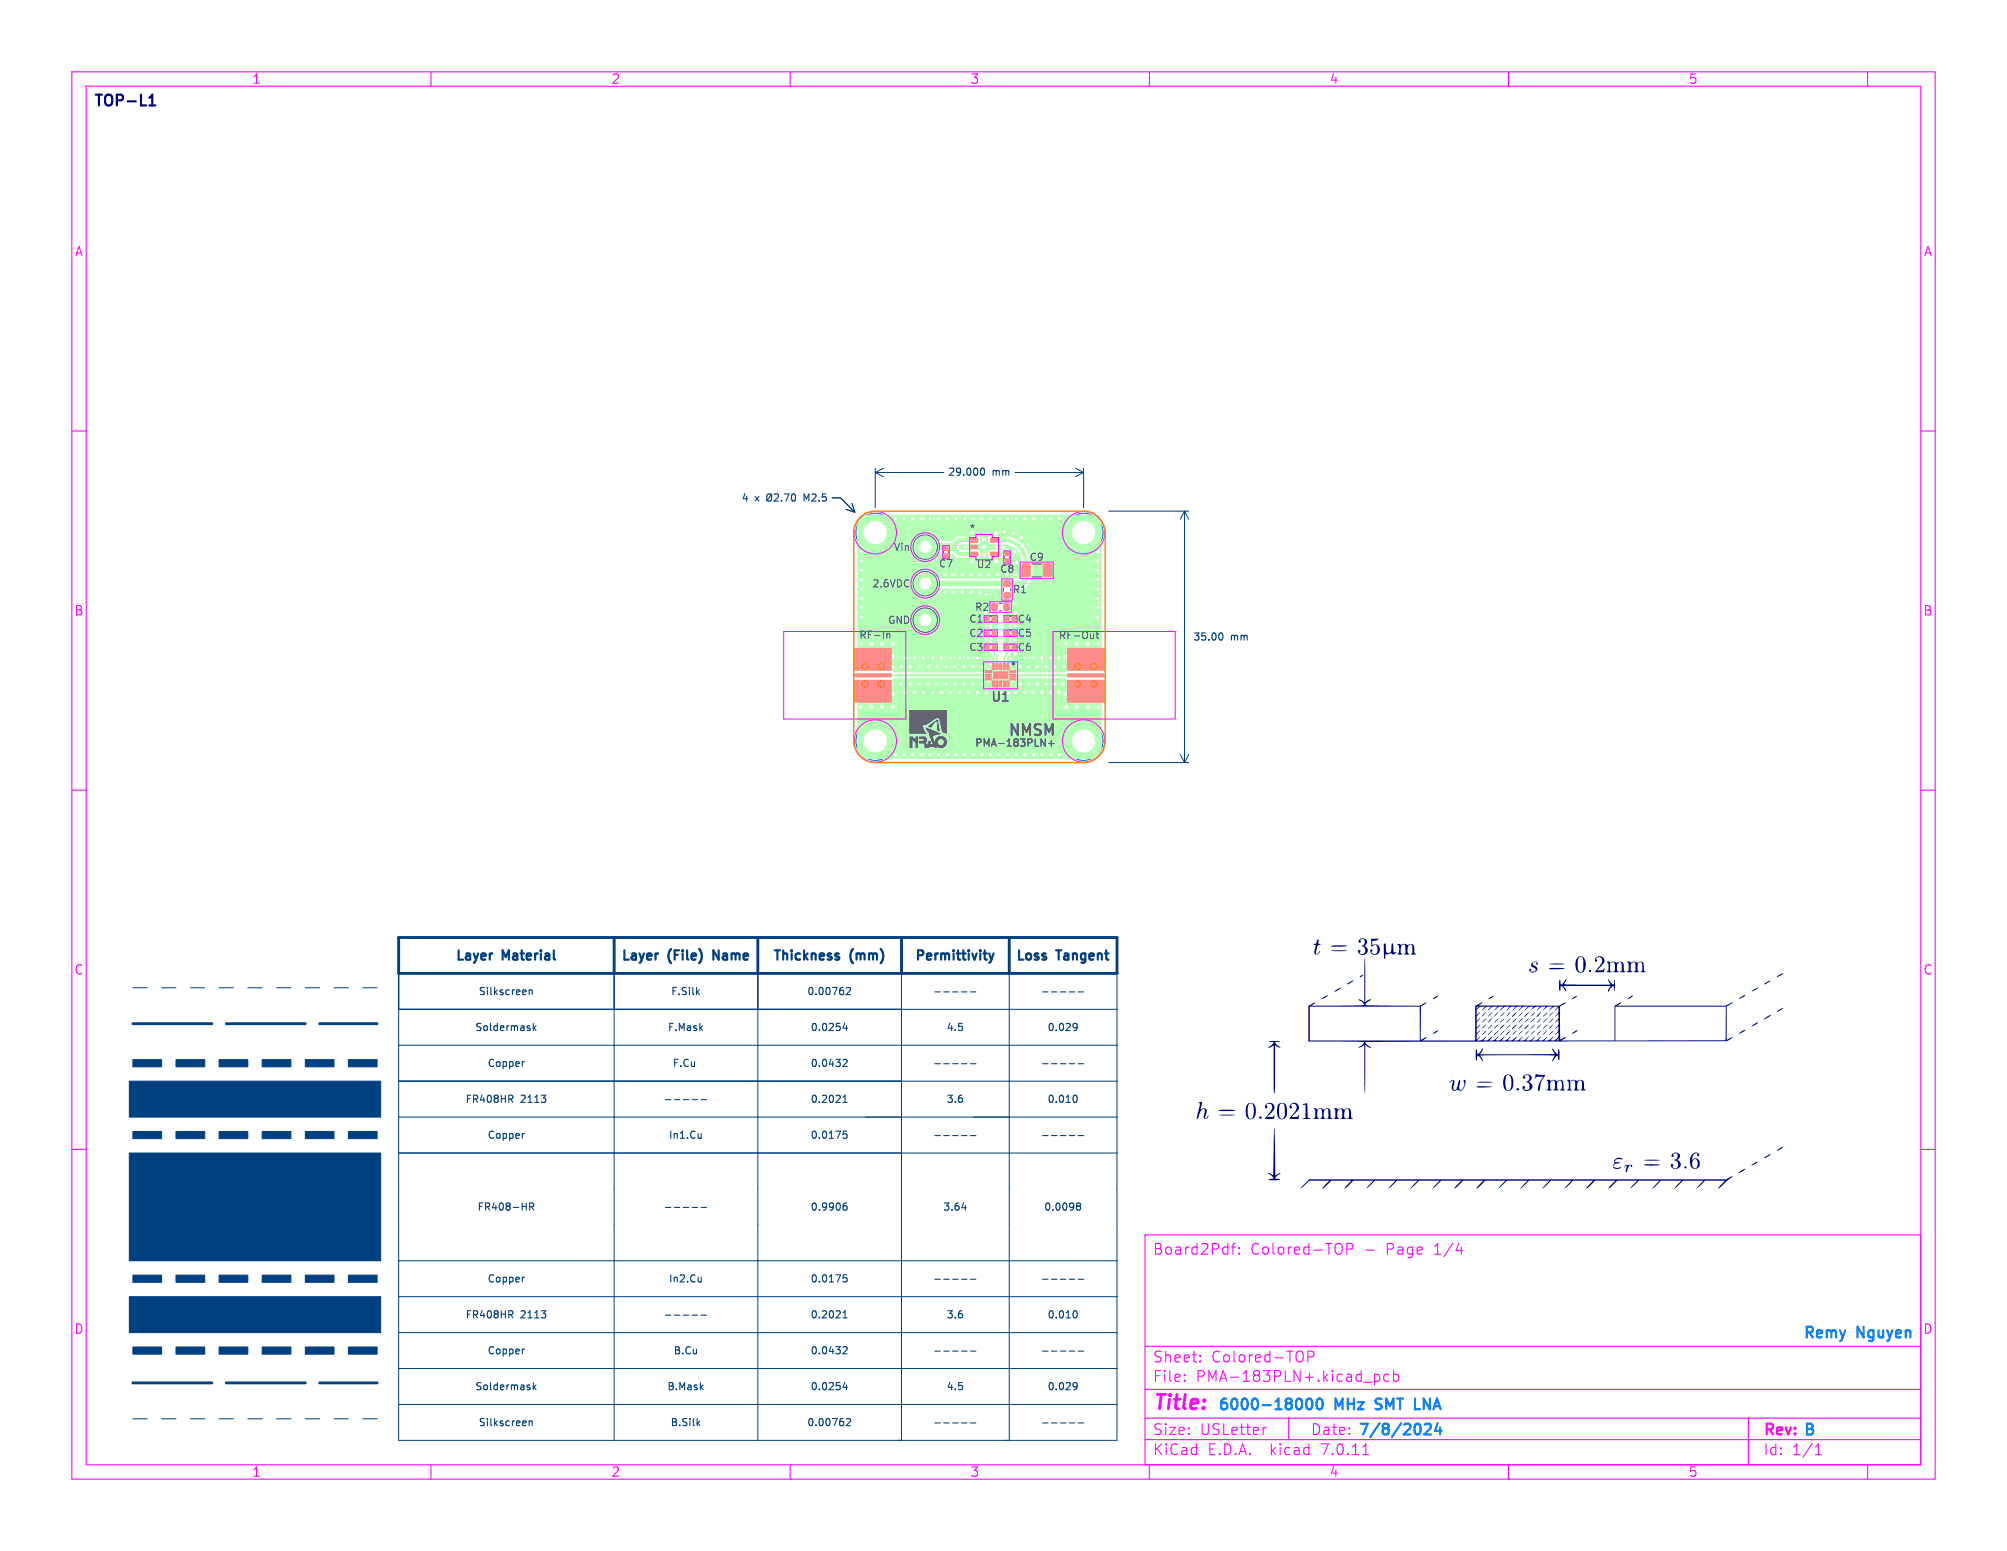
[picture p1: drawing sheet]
<svg xmlns="http://www.w3.org/2000/svg" width="279mm" height="216mm" viewBox="0 0 279 216" stroke-linecap="round" stroke-linejoin="round" font-family="sans-serif">
<defs><g id="words">
<text font-size="2.8" fill="#f0f" x="160.4" y="196.8">Title:</text>
<text font-size="2.1" fill="#000080" x="13" y="15.2">TOP-L1</text>
<text font-size="2.1" fill="#626262" x="140.1" y="102.5">NMSM</text>
<g font-size="2.1" fill="#f0f">
<text x="160.4" y="174.9">Board2Pdf:</text>
<text x="174" y="174.9">Colored-TOP</text>
<text x="190" y="174.9">-</text>
<text x="193.1" y="174.9">Page</text>
<text x="199.9" y="174.9">1/4</text>
<text x="160.4" y="189.9">Sheet:</text>
<text x="168.6" y="189.9">Colored-TOP</text>
<text x="160.4" y="192.6">File:</text>
<text x="166.5" y="192.6">PMA-183PLN+.kicad_pcb</text>
<text x="160.4" y="202.8">KiCad</text>
<text x="160.4" y="200">Size:</text>
<text x="167" y="200">USLetter</text>
<text x="168.1" y="202.8">E.D.A.</text>
<text x="177" y="202.8">kicad</text>
<text x="182.4" y="200">Date:</text>
<text x="184.2" y="202.8">7.0.11</text>
<text x="245.4" y="200.2">Rev: B</text>
<text x="245.4" y="202.8">Id:</text>
<text x="249.5" y="202.8">1/1</text>
</g>
<g font-size="2.1" fill="#0080ff">
<text x="250.8" y="186.7">Remy</text>
<text x="258.4" y="186.7">Nguyen</text>
<text x="169.5" y="196.7">6000-18000</text>
<text x="186" y="196.7">MHz</text>
<text x="192.2" y="196.7">SMT</text>
<text x="198.2" y="196.7">LNA</text>
<text x="189" y="200.2">7/8/2024</text>
</g>
<g font-size="1.8" fill="#f0f">
<text x="35" y="11.9">1</text>
<text x="85" y="11.9">2</text>
<text x="135" y="11.9">3</text>
<text x="185" y="11.9">4</text>
<text x="235" y="11.9">5</text>
<text x="10.3" y="35.9">A</text>
<text x="267.7" y="35.9">A</text>
<text x="10.3" y="85.9">B</text>
<text x="267.7" y="85.9">B</text>
<text x="10.3" y="135.9">C</text>
<text x="267.7" y="135.9">C</text>
<text x="10.3" y="185.9">D</text>
<text x="267.7" y="185.9">D</text>
<text x="35" y="205.8">1</text>
<text x="85" y="205.8">2</text>
<text x="135" y="205.8">3</text>
<text x="185" y="205.8">4</text>
<text x="235" y="205.8">5</text>
</g>
<text font-size="1.8" fill="#626262" x="137.8" y="98">U1</text>
<g font-size="1.8" fill="#004080">
<text x="63.2" y="134.1">Layer</text>
<text x="70" y="134.1">Material</text>
<text x="86.3" y="134.1">Layer</text>
<text x="93.1" y="134.1">(File)</text>
<text x="100" y="134.1">Name</text>
<text x="107.4" y="134.1">Thickness</text>
<text x="118.4" y="134.1">(mm)</text>
<text x="127.2" y="134.1">Permittivity</text>
<text x="141.2" y="134.1">Loss</text>
<text x="147.2" y="134.1">Tangent</text>
</g>
<g font-size="1.4" fill="#004080">
<text x="103.1" y="70">4</text>
<text x="105.1" y="70">x</text>
<text x="112.3" y="70">M2.5</text>
<text x="131.9" y="66.4">29.000</text>
<text x="138.1" y="66.4">mm</text>
<text x="166" y="89.4">35.00</text>
<text x="171.3" y="89.4">mm</text>
<text x="66.1" y="143.7">Soldermask</text>
<text x="66.5" y="138.7">Silkscreen</text>
<text x="92.9" y="143.7">F.Mask</text>
<text x="93.3" y="138.7">F.Silk</text>
<text x="112.3" y="138.7">0.00762</text>
<text x="112.8" y="143.7">0.0254</text>
<text x="131.7" y="143.7">4.5</text>
<text x="145.7" y="143.7">0.029</text>
<text x="67.8" y="148.7">Copper</text>
<text x="93.6" y="148.7">F.Cu</text>
<text x="112.8" y="148.7">0.0432</text>
<text x="64.7" y="153.7">FR408HR</text>
<text x="72.5" y="153.7">2113</text>
<text x="112.8" y="153.7">0.2021</text>
<text x="131.7" y="153.7">3.6</text>
<text x="145.7" y="153.7">0.010</text>
<text x="67.8" y="158.7">Copper</text>
<text x="93" y="158.7">In1.Cu</text>
<text x="112.8" y="158.7">0.0175</text>
<text x="66.4" y="168.7">FR408-HR</text>
<text x="112.8" y="168.7">0.9906</text>
<text x="131.2" y="168.7">3.64</text>
<text x="145.3" y="168.7">0.0098</text>
<text x="67.8" y="178.7">Copper</text>
<text x="93" y="178.7">In2.Cu</text>
<text x="112.8" y="178.7">0.0175</text>
<text x="64.7" y="183.7">FR408HR</text>
<text x="72.5" y="183.7">2113</text>
<text x="112.8" y="183.7">0.2021</text>
<text x="131.7" y="183.7">3.6</text>
<text x="145.7" y="183.7">0.010</text>
<text x="67.8" y="188.7">Copper</text>
<text x="93.7" y="188.7">B.Cu</text>
<text x="112.8" y="188.7">0.0432</text>
<text x="66.1" y="193.7">Soldermask</text>
<text x="92.8" y="193.7">B.Mask</text>
<text x="112.8" y="193.7">0.0254</text>
<text x="131.7" y="193.7">4.5</text>
<text x="145.7" y="193.7">0.029</text>
<text x="66.5" y="198.7">Silkscreen</text>
<text x="93.3" y="198.7">B.Silk</text>
<text x="112.3" y="198.7">0.00762</text>
</g>
<g font-size="1.4" fill="#626262">
<text x="124.3" y="76.9">Vin</text>
<text x="134.9" y="74.3">*</text>
<text x="121.3" y="82">2.6VDC</text>
<text x="130.6" y="79.2">C7</text>
<text x="135.9" y="79.3">U2</text>
<text x="139.1" y="79.9">C8</text>
<text x="140.9" y="82.8">R1</text>
<text x="143.2" y="78.3">C9</text>
<text x="119.5" y="89.1">RF-In</text>
<text x="123.5" y="87">GND</text>
<text x="134.8" y="86.9">C1</text>
<text x="134.8" y="88.9">C2</text>
<text x="135.6" y="85.2">R2</text>
<text x="141.6" y="88.9">C5</text>
<text x="141.6" y="86.9">C4</text>
<text x="147.3" y="89.2">RF-Out</text>
<text x="134.8" y="90.8">C3</text>
<text x="141.6" y="90.8">C6</text>
<text x="135.5" y="104">PMA-183PLN+</text>
</g>
</g></defs>
<path d="M182.1 194.7a.36 .36 0 0 1 .5 .3 .77 .77 0 0 1-.4 1.2 1 1 0 0 1-.1-1.5zM183.5 194.7a.36 .36 0 0 1 .6 .3 .77 .77 0 0 1-.5 1.2 1 1 0 0 1-.1-1.5zM191.5 196.1l.2 .1M191.6 194.8l-.1 .2 .1 .2M197 196.2h.7M198.3 198.3l.3-.1h.5a.41 .41 0 0 1 0 .6l-.8 .9h.9M200.1 198.1l-.3 1.1h.9M200.5 198.7v1" fill="none" stroke="#0080ff" stroke-width=".3"/>
<g fill="none" stroke="#0080ff" stroke-width=".15">
<circle cx="121.8" cy="74.1" r="2.7"/>
<circle cx="150.8" cy="74.1" r="2.7"/>
<circle cx="121.8" cy="103.1" r="2.7"/>
<circle cx="150.8" cy="103.1" r="2.7"/>
</g>
<g fill="#b3ffb3" stroke="#b3ffb3" stroke-width=".14">
<path d="M139.8 82.5h.8v.7h-.8z"/>
<path d="M139.8 80.9h.8v.7h-.8z"/>
<path d="M140 87.9h.4v.5h-.4z"/>
<path d="M140.9 87.9h.5v.5h-.5z"/>
<path d="M142.3 78.6l.9-.1 .2 .2v1.3l-.1 .3h-.8l-.2-.2z"/>
<path d="M145.3 78.6l.8-.1 .3 .2v1.3l-.2 .3h-.7l-.3-.2z"/>
<path d="M131.4 76.1h.6v.5h-.6z"/>
<path d="M131.4 77.1h.6v.5h-.6z"/>
<path d="M140 89.8h.4v.6h-.4z"/>
<path d="M140.9 89.8h.5v.6h-.5z"/>
<path d="M137.2 85.9h.5v.5h-.5z"/>
<path d="M138.2 85.9h.4v.5h-.4z"/>
<path d="M139.9 76.9h.6v.4h-.6z"/>
<path d="M139.9 77.8h.6v.5h-.6z"/>
<path d="M148.6 93.8h5.1v.4h-5.1z"/>
<path d="M148.6 94.7h5.1v3.1h-5.1z"/>
<path d="M148.6 90.2h5.1v3.1h-5.1z"/>
<path d="M135.1 75h1v.5h-1z"/>
<path d="M135.1 75.9h1v.5h-1z"/>
<path d="M135.1 76.9h1v.5h-1z"/>
<path d="M137.9 76.9h1v.5h-1z"/>
<path d="M137.9 75h1v.5h-1z"/>
<path d="M140.2 92.4h.3v.8h-.3z"/>
<path d="M139.7 92.4h.3v.8h-.3z"/>
<path d="M139.2 92.4h.3v.8h-.3z"/>
<path d="M138.6 92.4h.3v.8h-.3z"/>
<path d="M138.1 92.4h.3v.8h-.3z"/>
<path d="M137.2 93.3h.8v.3h-.8z"/>
<path d="M137.2 93.8h.8v.3h-.8z"/>
<path d="M137.2 94.4h.8v.3h-.8z"/>
<path d="M138.1 94.8h.3v.8h-.3z"/>
<path d="M138.6 94.8h.3v.8h-.3z"/>
<path d="M139.2 94.8h.3v.8h-.3z"/>
<path d="M139.7 94.8h.3v.8h-.3z"/>
<path d="M140.2 94.8h.3v.8h-.3z"/>
<path d="M140.6 94.4h.8v.3h-.8z"/>
<path d="M140.6 93.8h.8v.3h-.8z"/>
<path d="M140.6 93.3h.8v.3h-.8z"/>
<path d="M138.3 93.5h2v1h-2z"/>
<path d="M138.1 84.1h.7v.8h-.7z"/>
<path d="M139.8 84.1h.7v.8h-.7z"/>
<path d="M137.2 89.8h.5v.6h-.5z"/>
<path d="M138.2 89.8h.4v.6h-.4z"/>
<path d="M119 93.8h5.1v.4h-5.1z"/>
<path d="M119 90.2h5.1v3.1h-5.1z"/>
<path d="M119 94.7h5.1v3.1h-5.1z"/>
<path d="M137.2 87.9h.5v.5h-.5z"/>
<path d="M138.2 87.9h.4v.5h-.4z"/>
<path d="M140 85.9h.4v.5h-.4z"/>
<path d="M140.9 85.9h.5v.5h-.5z"/>
<circle cx="128.8" cy="86.3" r="1.5"/>
<circle cx="128.8" cy="81.2" r="1.5"/>
<circle cx="128.8" cy="76.2" r="1.5"/>
<circle cx="137.9" cy="105.1" r=".3"/>
<circle cx="143.2" cy="92.8" r=".3"/>
<circle cx="130.7" cy="105.1" r=".3"/>
<circle cx="146.2" cy="96.4" r=".3"/>
<circle cx="149.9" cy="91.4" r=".4"/>
<circle cx="134.3" cy="72.2" r=".3"/>
<circle cx="124.7" cy="72.2" r=".3"/>
<circle cx="137.9" cy="91.7" r=".25"/>
<circle cx="131.5" cy="82.4" r=".3"/>
<circle cx="121.3" cy="98.4" r=".4"/>
<circle cx="151.4" cy="96.6" r=".4"/>
<circle cx="141.3" cy="85.3" r=".3"/>
<circle cx="143.9" cy="105.1" r=".3"/>
<circle cx="134.8" cy="91.6" r=".3"/>
<circle cx="142" cy="92.8" r=".3"/>
<circle cx="152.8" cy="85.9" r=".3"/>
<circle cx="146.2" cy="91.6" r=".3"/>
<circle cx="137.3" cy="91" r=".3"/>
<circle cx="127.1" cy="105.1" r=".3"/>
<circle cx="131.9" cy="105.1" r=".3"/>
<circle cx="139.3" cy="95.6" r=".25"/>
<circle cx="135.3" cy="78.2" r=".4"/>
<circle cx="146.8" cy="92.8" r=".3"/>
<circle cx="145" cy="91.6" r=".3"/>
<circle cx="143.9" cy="72.2" r=".3"/>
<circle cx="140" cy="93.8" r=".25"/>
<circle cx="148" cy="92.8" r=".3"/>
<circle cx="140.3" cy="95.6" r=".25"/>
<circle cx="137.3" cy="82.8" r=".3"/>
<circle cx="134" cy="80" r=".3"/>
<circle cx="141.3" cy="89.1" r=".3"/>
<circle cx="129.5" cy="105.1" r=".3"/>
<circle cx="132.3" cy="91.6" r=".3"/>
<circle cx="137.3" cy="89.1" r=".3"/>
<circle cx="137.3" cy="84" r=".3"/>
<circle cx="143.8" cy="96.4" r=".3"/>
<circle cx="152.9" cy="89.6" r=".4"/>
<circle cx="136.1" cy="91.6" r=".3"/>
<circle cx="136.4" cy="82.4" r=".3"/>
<circle cx="136.4" cy="80" r=".3"/>
<circle cx="125.9" cy="72.2" r=".3"/>
<circle cx="128.6" cy="96.4" r=".3"/>
<circle cx="139.1" cy="72.2" r=".3"/>
<circle cx="139.8" cy="74" r=".3"/>
<circle cx="119.8" cy="91.4" r=".4"/>
<circle cx="141.6" cy="78.3" r=".3"/>
<circle cx="131.1" cy="96.4" r=".3"/>
<circle cx="129.2" cy="92.8" r=".3"/>
<circle cx="143.1" cy="75.7" r=".3"/>
<circle cx="130.4" cy="95.2" r=".3"/>
<circle cx="141.3" cy="91" r=".3"/>
<circle cx="135.5" cy="105.1" r=".3"/>
<circle cx="137.6" cy="94.7" r=".25"/>
<circle cx="122.8" cy="89.6" r=".4"/>
<circle cx="152.8" cy="79.4" r=".3"/>
<circle cx="137.7" cy="80" r=".3"/>
<circle cx="133.1" cy="72.2" r=".3"/>
<circle cx="119.9" cy="80.7" r=".3"/>
<circle cx="141.4" cy="96.4" r=".3"/>
<circle cx="136.7" cy="92.8" r=".3"/>
<circle cx="131.5" cy="80" r=".3"/>
<circle cx="139.1" cy="105.1" r=".3"/>
<circle cx="127.9" cy="92.8" r=".3"/>
<circle cx="126.1" cy="96.4" r=".3"/>
<circle cx="130.7" cy="72.2" r=".3"/>
<circle cx="138.3" cy="95.6" r=".25"/>
<circle cx="139.7" cy="76.2" r=".3"/>
<circle cx="146.3" cy="72.2" r=".3"/>
<circle cx="127.3" cy="91.6" r=".3"/>
<circle cx="142.6" cy="91.6" r=".3"/>
<circle cx="121.3" cy="96.6" r=".4"/>
<circle cx="141.1" cy="74.2" r=".3"/>
<circle cx="131.9" cy="72.2" r=".3"/>
<circle cx="134.2" cy="95.2" r=".3"/>
<circle cx="119.8" cy="98.4" r=".4"/>
<circle cx="145" cy="96.4" r=".3"/>
<circle cx="132.9" cy="92.8" r=".3"/>
<circle cx="147.4" cy="91.6" r=".3"/>
<circle cx="125.4" cy="92.8" r=".3"/>
<circle cx="145.1" cy="72.2" r=".3"/>
<circle cx="119.9" cy="83.3" r=".3"/>
<circle cx="152.9" cy="91.4" r=".4"/>
<circle cx="144.4" cy="92.8" r=".3"/>
<circle cx="133.1" cy="105.1" r=".3"/>
<circle cx="142.7" cy="72.2" r=".3"/>
<circle cx="122.8" cy="91.4" r=".4"/>
<circle cx="142" cy="95.2" r=".3"/>
<circle cx="142.7" cy="105.1" r=".3"/>
<circle cx="126.1" cy="91.6" r=".3"/>
<circle cx="152.8" cy="80.7" r=".3"/>
<circle cx="125.9" cy="105.1" r=".3"/>
<circle cx="148.4" cy="98.4" r=".4"/>
<circle cx="138.6" cy="94.5" r=".25"/>
<circle cx="141.5" cy="72.2" r=".3"/>
<circle cx="148.4" cy="89.6" r=".4"/>
<circle cx="141.3" cy="87.1" r=".3"/>
<circle cx="145.1" cy="105.1" r=".3"/>
<circle cx="147.5" cy="72.2" r=".3"/>
<circle cx="143.2" cy="95.2" r=".3"/>
<circle cx="122.8" cy="96.6" r=".4"/>
<circle cx="138.7" cy="74.2" r=".4"/>
<circle cx="119.9" cy="85.9" r=".3"/>
<circle cx="129.2" cy="95.2" r=".3"/>
<circle cx="146.3" cy="105.1" r=".3"/>
<circle cx="143.8" cy="91.6" r=".3"/>
<circle cx="145.6" cy="95.2" r=".3"/>
<circle cx="148.4" cy="91.4" r=".4"/>
<circle cx="152.8" cy="76.8" r=".3"/>
<circle cx="129.8" cy="96.4" r=".3"/>
<circle cx="137.9" cy="72.2" r=".3"/>
<circle cx="134.2" cy="92.8" r=".3"/>
<circle cx="126.7" cy="95.2" r=".3"/>
<circle cx="140" cy="94.5" r=".25"/>
<circle cx="135.5" cy="95.2" r=".3"/>
<circle cx="124.3" cy="98.4" r=".4"/>
<circle cx="119.9" cy="82" r=".3"/>
<circle cx="128.6" cy="91.6" r=".3"/>
<circle cx="131.1" cy="91.6" r=".3"/>
<circle cx="134.4" cy="76.2" r=".3"/>
<circle cx="124.7" cy="105.1" r=".3"/>
<circle cx="135.5" cy="72.2" r=".3"/>
<circle cx="151.4" cy="89.6" r=".4"/>
<circle cx="137.3" cy="87.1" r=".3"/>
<circle cx="138.7" cy="76.2" r=".3"/>
<circle cx="135.5" cy="92.8" r=".3"/>
<circle cx="140.3" cy="72.2" r=".3"/>
<circle cx="138.9" cy="80" r=".3"/>
<circle cx="147.4" cy="96.4" r=".3"/>
<circle cx="148.4" cy="96.6" r=".4"/>
<circle cx="124.3" cy="96.6" r=".4"/>
<circle cx="138.7" cy="78.2" r=".4"/>
<circle cx="134.8" cy="96.4" r=".3"/>
<circle cx="152.9" cy="98.4" r=".4"/>
<circle cx="128.3" cy="105.1" r=".3"/>
<circle cx="129.8" cy="91.6" r=".3"/>
<circle cx="141" cy="93.2" r=".25"/>
<circle cx="119.9" cy="84.6" r=".3"/>
<circle cx="132.9" cy="95.2" r=".3"/>
<circle cx="142.2" cy="74.8" r=".3"/>
<circle cx="152.8" cy="84.6" r=".3"/>
<circle cx="152.9" cy="96.6" r=".4"/>
<circle cx="132.7" cy="80" r=".3"/>
<circle cx="127.1" cy="72.2" r=".3"/>
<circle cx="135.3" cy="74.2" r=".4"/>
<circle cx="140.6" cy="92.5" r=".25"/>
<circle cx="140.6" cy="91.7" r=".25"/>
<circle cx="122.8" cy="98.4" r=".4"/>
<circle cx="152.8" cy="82" r=".3"/>
<circle cx="127.9" cy="95.2" r=".3"/>
<circle cx="139.3" cy="94.5" r=".25"/>
<circle cx="132.3" cy="96.4" r=".3"/>
<circle cx="132.7" cy="82.4" r=".3"/>
<circle cx="119.9" cy="78.1" r=".3"/>
<circle cx="143.7" cy="76.9" r=".3"/>
<circle cx="138" cy="92.5" r=".25"/>
<circle cx="152.8" cy="78.1" r=".3"/>
<circle cx="141.4" cy="80" r=".3"/>
<circle cx="139.8" cy="95.1" r=".25"/>
<circle cx="134" cy="82.4" r=".3"/>
<circle cx="145.6" cy="92.8" r=".3"/>
<circle cx="121.3" cy="89.6" r=".4"/>
<circle cx="131.7" cy="92.8" r=".3"/>
<circle cx="133.6" cy="91.6" r=".3"/>
<circle cx="136.7" cy="72.2" r=".3"/>
<circle cx="141.5" cy="105.1" r=".3"/>
<circle cx="121.3" cy="91.4" r=".4"/>
<circle cx="138.4" cy="96.4" r=".3"/>
<circle cx="124.2" cy="95.2" r=".3"/>
<circle cx="138.6" cy="93.8" r=".25"/>
<circle cx="130.4" cy="92.8" r=".3"/>
<circle cx="148" cy="95.2" r=".3"/>
<circle cx="149.9" cy="96.6" r=".4"/>
<circle cx="137" cy="77.3" r=".4"/>
<circle cx="136.7" cy="95.2" r=".3"/>
<circle cx="129.5" cy="72.2" r=".3"/>
<circle cx="139.3" cy="93.8" r=".25"/>
<circle cx="136.1" cy="96.4" r=".3"/>
<circle cx="147.5" cy="105.1" r=".3"/>
<circle cx="141.3" cy="76.8" r=".3"/>
<circle cx="119.9" cy="79.4" r=".3"/>
<circle cx="141" cy="94.7" r=".25"/>
<circle cx="151.4" cy="91.4" r=".4"/>
<circle cx="137.4" cy="96.4" r=".3"/>
<circle cx="137" cy="75.1" r=".4"/>
<circle cx="149.9" cy="89.6" r=".4"/>
<circle cx="127.3" cy="96.4" r=".3"/>
<circle cx="152.8" cy="83.3" r=".3"/>
<circle cx="138.8" cy="95.1" r=".25"/>
<circle cx="119.8" cy="89.6" r=".4"/>
<circle cx="137" cy="76.2" r=".4"/>
<circle cx="135.2" cy="80" r=".3"/>
<circle cx="142.6" cy="96.4" r=".3"/>
<circle cx="124.3" cy="89.6" r=".4"/>
<circle cx="140.3" cy="105.1" r=".3"/>
<circle cx="144.4" cy="95.2" r=".3"/>
<circle cx="149.9" cy="98.4" r=".4"/>
<circle cx="134.3" cy="105.1" r=".3"/>
<circle cx="135.2" cy="82.4" r=".3"/>
<circle cx="146.8" cy="95.2" r=".3"/>
<circle cx="133.6" cy="96.4" r=".3"/>
<circle cx="137.6" cy="93.2" r=".25"/>
<circle cx="125.4" cy="95.2" r=".3"/>
<circle cx="119.9" cy="76.8" r=".3"/>
<circle cx="139.4" cy="96.4" r=".3"/>
<circle cx="131.7" cy="95.2" r=".3"/>
<circle cx="124.2" cy="92.8" r=".3"/>
<circle cx="128.3" cy="72.2" r=".3"/>
<circle cx="126.7" cy="92.8" r=".3"/>
<circle cx="141.3" cy="84" r=".3"/>
<circle cx="140.4" cy="96.4" r=".3"/>
<circle cx="151.4" cy="98.4" r=".4"/>
<circle cx="124.3" cy="91.4" r=".4"/>
<circle cx="136.7" cy="105.1" r=".3"/>
<circle cx="119.8" cy="96.6" r=".4"/>
</g>
<path d="M134.4 76.2h1.2M135.6 75.2h-2.1l-1 1 1 .9h2.1M138.3 77.1h1.9M138.4 75.2a5.5 5.5 0 0 1 2.4 .2 3 3 0 0 1 2 2.8M142.8 78.1v.2" fill="none" stroke="#b3ffb3" stroke-width=".51"/>
<path d="M128.8 76.2h3.5" fill="none" stroke="#b3ffb3" stroke-width="1.1"/>
<path d="M142.8 79.1l-.1 1.7-.4 .4h-13.5M138.5 84.5v6M140.1 82.9v7.6" fill="none" stroke="#b3ffb3" stroke-width=".8"/>
<path d="M121.5 94h15.1M142 94h10.8" fill="none" stroke="#b3ffb3" stroke-width=".37"/>
<path d="M138.5 90.5v.6l.3 .5v1.2M140.1 90.5a.86 .86 0 0 1-.1 .8l-.2 .4v1.1" fill="none" stroke="#b3ffb3" stroke-width=".3"/>
<g fill="#b3ffb3">
<path d="M138.1 90.6l.4-.1 .3 .2-.2 .3v.3z"/>
<path d="M132.5 76.2l.6-.2 .4 .8-.4 .3-.8-.4z"/>
<path d="M137.2 92.4h1.2v.8l.2 .2h.4l.1-.1v-.9h.4v.8l.1 .2h.4l.1-.1 .1-.9h1.3v1.2h-.9l-.2 .2v.4l.1 .1 1 .1v.4h-4.3v-.4h.8l.2-.2v-.4l-.1-.1-.9-.1z"/>
<path d="M141 93.9l1-.1v.2a.28 .28 0 0 1-.4 .2l-.6-.1z"/>
<path d="M139.8 90.6l.3-.1 .4 .2-.6 .8a.58 .58 0 0 0-.1-.8z"/>
<path d="M132.3 75.7l.8-.5 .4 .4-.5 .8-.5-.2z"/>
<path d="M136.6 93.8l1 .1v.2l-.6 .1a.28 .28 0 0 1-.4-.2z"/>
<path d="M142.5 77.2h.4l.3 1.5v.5l-.5 .2-.4-.2z"/>
<path d="M119.4 94.8l.7-.1 .1 .1-.2 .3v.2l.2 .3h.2l.4-.1v-.3v-.2a.14 .14 0 0 1-.1-.2 .14 .14 0 0 1 .1-.1h1.6v.1l-.1 .3v.2l.1 .3h.3l.3-.1 .1-.3-.1-.2a.14 .14 0 0 1-.1-.2 .14 .14 0 0 1 .1-.1h1.1l.4-.3h12.7v.4h4.3v-.4h6.7l.4 .3h1.2v.1l-.1 .3v.2l.1 .3h.2l.4-.1 .1-.3-.1-.2a.14 .14 0 0 1-.1-.2 .14 .14 0 0 1 .1-.1h1.6v.1l-.1 .3v.2l.1 .3h.3l.3-.1 .1-.3-.1-.2a.14 .14 0 0 1-.1-.2 .14 .14 0 0 1 .1-.1l.7 .1v1.3h-33.9z"/>
<path d="M119.4 91.5h17.7l.1 2.1h-12.7l-.4-.3h-1.2v-.1l.1-.3v-.2l-.1-.3h-.2h-.3l-.1 .3v.3a.14 .14 0 0 1 .1 .2 .14 .14 0 0 1-.1 .1h-1.6v-.1l.1-.3v-.2l-.1-.3h-.3h-.2l-.2 .3 .1 .3a.14 .14 0 0 1 .1 .2 .14 .14 0 0 1-.1 .1l-.7-.1z"/>
<path d="M141.6 91.5h11.7v1.7l-.7 .1-.1-.1 .2-.3v-.2l-.2-.3h-.2l-.4 .1v.3v.2a.14 .14 0 0 1 .1 .2 .14 .14 0 0 1-.1 .1h-1.6v-.1l.1-.3v-.2l-.1-.3h-.3l-.3 .1-.1 .3 .1 .2a.14 .14 0 0 1 .1 .2 .14 .14 0 0 1-.1 .1h-1.1l-.4 .3h-6.7v-1.1h.1z"/>
<path d="M137.1 91.1h.9l.4 .5v.9h-1.3z"/>
<path d="M140.6 91.1h1v1.4h-1.4v-.9z"/>
<path d="M119.4 96.1h33.9v8.6l-.3 .6-.5 .3-32.1 .1-.3-.1-.4-.3-.3-.4v-.3v-1.5h.8a1.61 1.61 0 0 0 1.7 1.7 1.61 1.61 0 0 0 1.6-1.7h25.7a1.61 1.61 0 0 0 2.4 1.5 1.61 1.61 0 0 0 .2-2.7 1.61 1.61 0 0 0-2.5 1l-.1 .2h-25.7a1.61 1.61 0 0 0-1.6-1.6 1.61 1.61 0 0 0-1.7 1.6h-.8z"/>
<path d="M119.7 72l.4-.3h.3h31.9h.3l.5 .5 .2 .5v18.8h-11.7v-.4h-1l.2-.6v-6.9l.2-.4v-.6a.36 .36 0 0 1-.2-.4 .36 .36 0 0 1 .3-.3h.9a1.5 1.5 0 0 0 1.5-1.4l.2-.4v-1.5l-.3-.5-.3-1.2a3.6 3.6 0 0 0-3.3-2.2h-2l-.2 .2v.6l.2 .3h1.9a2.37 2.37 0 0 1 2.4 2.2l-.1 .7v1.4a.33 .33 0 0 1-.3 .4h-11.2a1.91 1.91 0 0 0-3.2-.3 1.82 1.82 0 0 0 .6 2.6 1.82 1.82 0 0 0 2.6-.8h8.9a.46 .46 0 0 1 0 .6v1.1a.46 .46 0 0 1-.7 0l-.7 .1-.2 .3v6.4l.2 .6h-.9v.4h-17.7v-15.3h7.6v.2a1.86 1.86 0 0 0 1.5 1.5 1.86 1.86 0 0 0 2-.9h1.9l.8 .6 .3 .1h2.7l.2-.3h1.2l.2 .3h2.6l.3-.1 .1-.3v-.5l-.3-.3-2.7 .1-.2 .2v.6h-1.2v-.6l-.2-.2-2.5-.1a.4 .4 0 0 1-.2-.4 .4 .4 0 0 1 .4-.3h2.3l.2-.3v-.6l-.2-.2h-2.8l-1 .6h-1.8l-.2-.1a1.81 1.81 0 0 0-2.1-.8 1.81 1.81 0 0 0-1.3 1.8h-7.6v-2.1h.8l.1 .3a1.61 1.61 0 0 0 1.7 1.4 1.61 1.61 0 0 0 1.5-1.7h25.7l.1 .3a1.61 1.61 0 0 0 2.5 1 1.61 1.61 0 0 0-.2-2.7 1.61 1.61 0 0 0-2.4 1.4h-25.7l-.1-.2a1.61 1.61 0 0 0-1.7-1.3 1.61 1.61 0 0 0-1.5 1.5h-.8v-1.6z"/>
</g>
<g fill="#fff" stroke="#fff" stroke-width=".14">
<circle cx="137.9" cy="105.1" r=".15"/>
<circle cx="143.2" cy="92.8" r=".15"/>
<circle cx="130.7" cy="105.1" r=".15"/>
<circle cx="146.2" cy="96.4" r=".15"/>
<circle cx="149.9" cy="91.4" r=".2"/>
<circle cx="134.3" cy="72.2" r=".15"/>
<circle cx="124.7" cy="72.2" r=".15"/>
<circle cx="137.9" cy="91.7" r=".13"/>
<circle cx="131.5" cy="82.4" r=".15"/>
<circle cx="121.3" cy="98.4" r=".2"/>
<circle cx="151.4" cy="96.6" r=".2"/>
<circle cx="141.3" cy="85.3" r=".15"/>
<circle cx="143.9" cy="105.1" r=".15"/>
<circle cx="134.8" cy="91.6" r=".15"/>
<circle cx="142" cy="92.8" r=".15"/>
<circle cx="152.8" cy="85.9" r=".15"/>
<circle cx="146.2" cy="91.6" r=".15"/>
<circle cx="137.3" cy="91" r=".15"/>
<circle cx="127.1" cy="105.1" r=".15"/>
<circle cx="131.9" cy="105.1" r=".15"/>
<circle cx="139.3" cy="95.6" r=".13"/>
<circle cx="135.3" cy="78.2" r=".2"/>
<circle cx="146.8" cy="92.8" r=".15"/>
<circle cx="145" cy="91.6" r=".15"/>
<circle cx="143.9" cy="72.2" r=".15"/>
<circle cx="140" cy="93.8" r=".13"/>
<circle cx="148" cy="92.8" r=".15"/>
<circle cx="140.3" cy="95.6" r=".13"/>
<circle cx="137.3" cy="82.8" r=".15"/>
<circle cx="134" cy="80" r=".15"/>
<circle cx="129.5" cy="105.1" r=".15"/>
<circle cx="132.3" cy="91.6" r=".15"/>
<circle cx="137.3" cy="89.1" r=".15"/>
<circle cx="143.8" cy="96.4" r=".15"/>
<circle cx="152.9" cy="89.6" r=".2"/>
<circle cx="136.1" cy="91.6" r=".15"/>
<circle cx="136.4" cy="82.4" r=".15"/>
<circle cx="136.4" cy="80" r=".15"/>
<circle cx="125.9" cy="72.2" r=".15"/>
<circle cx="128.6" cy="96.4" r=".15"/>
<circle cx="139.1" cy="72.2" r=".15"/>
<circle cx="139.8" cy="74" r=".15"/>
<circle cx="119.8" cy="91.4" r=".2"/>
<circle cx="141.6" cy="78.3" r=".15"/>
<circle cx="131.1" cy="96.4" r=".15"/>
<circle cx="129.2" cy="92.8" r=".15"/>
<circle cx="143.1" cy="75.7" r=".15"/>
<circle cx="130.4" cy="95.2" r=".15"/>
<circle cx="141.3" cy="91" r=".15"/>
<circle cx="135.5" cy="105.1" r=".15"/>
<circle cx="137.6" cy="94.7" r=".13"/>
<circle cx="122.8" cy="89.6" r=".2"/>
<circle cx="152.8" cy="79.4" r=".15"/>
<circle cx="137.7" cy="80" r=".15"/>
<circle cx="133.1" cy="72.2" r=".15"/>
<circle cx="119.9" cy="80.7" r=".15"/>
<circle cx="141.4" cy="96.4" r=".15"/>
<circle cx="136.7" cy="92.8" r=".15"/>
<circle cx="131.5" cy="80" r=".15"/>
<circle cx="139.1" cy="105.1" r=".15"/>
<circle cx="127.9" cy="92.8" r=".15"/>
<circle cx="126.1" cy="96.4" r=".15"/>
<circle cx="130.7" cy="72.2" r=".15"/>
<circle cx="138.3" cy="95.6" r=".13"/>
<circle cx="139.7" cy="76.2" r=".15"/>
<circle cx="146.3" cy="72.2" r=".15"/>
<circle cx="127.3" cy="91.6" r=".15"/>
<circle cx="142.6" cy="91.6" r=".15"/>
<circle cx="121.3" cy="96.6" r=".2"/>
<circle cx="141.1" cy="74.2" r=".15"/>
<circle cx="131.9" cy="72.2" r=".15"/>
<circle cx="134.2" cy="95.2" r=".15"/>
<circle cx="119.8" cy="98.4" r=".2"/>
<circle cx="145" cy="96.4" r=".15"/>
<circle cx="132.9" cy="92.8" r=".15"/>
<circle cx="147.4" cy="91.6" r=".15"/>
<circle cx="125.4" cy="92.8" r=".15"/>
<circle cx="145.1" cy="72.2" r=".15"/>
<circle cx="119.9" cy="83.3" r=".15"/>
<circle cx="152.9" cy="91.4" r=".2"/>
<circle cx="144.4" cy="92.8" r=".15"/>
<circle cx="133.1" cy="105.1" r=".15"/>
<circle cx="142.7" cy="72.2" r=".15"/>
<circle cx="122.8" cy="91.4" r=".2"/>
<circle cx="142" cy="95.2" r=".15"/>
<circle cx="142.7" cy="105.1" r=".15"/>
<circle cx="126.1" cy="91.6" r=".15"/>
<circle cx="152.8" cy="80.7" r=".15"/>
<circle cx="125.9" cy="105.1" r=".15"/>
<circle cx="148.4" cy="98.4" r=".2"/>
<circle cx="138.6" cy="94.5" r=".13"/>
<circle cx="141.5" cy="72.2" r=".15"/>
<circle cx="148.4" cy="89.6" r=".2"/>
<circle cx="145.1" cy="105.1" r=".15"/>
<circle cx="147.5" cy="72.2" r=".15"/>
<circle cx="143.2" cy="95.2" r=".15"/>
<circle cx="122.8" cy="96.6" r=".2"/>
<circle cx="138.7" cy="74.2" r=".2"/>
<circle cx="119.9" cy="85.9" r=".15"/>
<circle cx="129.2" cy="95.2" r=".15"/>
<circle cx="146.3" cy="105.1" r=".15"/>
<circle cx="143.8" cy="91.6" r=".15"/>
<circle cx="145.6" cy="95.2" r=".15"/>
<circle cx="148.4" cy="91.4" r=".2"/>
<circle cx="152.8" cy="76.8" r=".15"/>
<circle cx="129.8" cy="96.4" r=".15"/>
<circle cx="137.9" cy="72.2" r=".15"/>
<circle cx="134.2" cy="92.8" r=".15"/>
<circle cx="126.7" cy="95.2" r=".15"/>
<circle cx="140" cy="94.5" r=".13"/>
<circle cx="135.4" cy="95.2" r=".15"/>
<circle cx="124.3" cy="98.4" r=".2"/>
<circle cx="119.9" cy="82" r=".15"/>
<circle cx="128.6" cy="91.6" r=".15"/>
<circle cx="131.1" cy="91.6" r=".15"/>
<circle cx="134.4" cy="76.2" r=".15"/>
<circle cx="124.7" cy="105.1" r=".15"/>
<circle cx="135.5" cy="72.2" r=".15"/>
<circle cx="151.4" cy="89.6" r=".2"/>
<circle cx="137.3" cy="87.2" r=".15"/>
<circle cx="138.7" cy="76.2" r=".15"/>
<circle cx="135.4" cy="92.8" r=".15"/>
<circle cx="140.3" cy="72.2" r=".15"/>
<circle cx="147.4" cy="96.4" r=".15"/>
<circle cx="148.4" cy="96.6" r=".2"/>
<circle cx="124.3" cy="96.6" r=".2"/>
<circle cx="138.7" cy="78.2" r=".2"/>
<circle cx="134.8" cy="96.4" r=".15"/>
<circle cx="152.9" cy="98.4" r=".2"/>
<circle cx="128.3" cy="105.1" r=".15"/>
<circle cx="129.8" cy="91.6" r=".15"/>
<circle cx="141" cy="93.3" r=".13"/>
<circle cx="119.9" cy="84.6" r=".15"/>
<circle cx="132.9" cy="95.2" r=".15"/>
<circle cx="142.2" cy="74.8" r=".15"/>
<circle cx="152.8" cy="84.6" r=".15"/>
<circle cx="152.9" cy="96.6" r=".2"/>
<circle cx="132.7" cy="80" r=".15"/>
<circle cx="127.1" cy="72.2" r=".15"/>
<circle cx="135.3" cy="74.2" r=".2"/>
<circle cx="140.6" cy="92.5" r=".13"/>
<circle cx="140.6" cy="91.7" r=".13"/>
<circle cx="122.8" cy="98.4" r=".2"/>
<circle cx="152.8" cy="82" r=".15"/>
<circle cx="127.9" cy="95.2" r=".15"/>
<circle cx="139.3" cy="94.5" r=".13"/>
<circle cx="132.3" cy="96.4" r=".15"/>
<circle cx="132.7" cy="82.4" r=".15"/>
<circle cx="119.9" cy="78.1" r=".15"/>
<circle cx="143.7" cy="76.9" r=".15"/>
<circle cx="138" cy="92.5" r=".13"/>
<circle cx="152.8" cy="78.1" r=".15"/>
<circle cx="141.4" cy="80" r=".15"/>
<circle cx="139.8" cy="95.1" r=".13"/>
<circle cx="134" cy="82.4" r=".15"/>
<circle cx="145.6" cy="92.8" r=".15"/>
<circle cx="121.3" cy="89.6" r=".2"/>
<circle cx="131.7" cy="92.8" r=".15"/>
<circle cx="133.6" cy="91.6" r=".15"/>
<circle cx="136.7" cy="72.2" r=".15"/>
<circle cx="141.5" cy="105.1" r=".15"/>
<circle cx="121.3" cy="91.4" r=".2"/>
<circle cx="124.2" cy="95.2" r=".15"/>
<circle cx="138.6" cy="93.8" r=".13"/>
<circle cx="130.4" cy="92.8" r=".15"/>
<circle cx="148" cy="95.2" r=".15"/>
<circle cx="149.9" cy="96.6" r=".2"/>
<circle cx="137" cy="77.3" r=".2"/>
<circle cx="136.7" cy="95.2" r=".15"/>
<circle cx="129.5" cy="72.2" r=".15"/>
<circle cx="139.3" cy="93.8" r=".13"/>
<circle cx="136.1" cy="96.4" r=".15"/>
<circle cx="147.5" cy="105.1" r=".15"/>
<circle cx="141.3" cy="76.8" r=".15"/>
<circle cx="119.9" cy="79.4" r=".15"/>
<circle cx="141" cy="94.7" r=".13"/>
<circle cx="151.4" cy="91.4" r=".2"/>
<circle cx="137.3" cy="96.4" r=".15"/>
<circle cx="137" cy="75.1" r=".2"/>
<circle cx="149.9" cy="89.6" r=".2"/>
<circle cx="127.3" cy="96.4" r=".15"/>
<circle cx="152.8" cy="83.3" r=".15"/>
<circle cx="138.8" cy="95.1" r=".13"/>
<circle cx="119.8" cy="89.6" r=".2"/>
<circle cx="137" cy="76.2" r=".2"/>
<circle cx="135.2" cy="80" r=".15"/>
<circle cx="142.6" cy="96.4" r=".15"/>
<circle cx="124.3" cy="89.6" r=".2"/>
<circle cx="140.3" cy="105.1" r=".15"/>
<circle cx="144.4" cy="95.2" r=".15"/>
<circle cx="149.9" cy="98.4" r=".2"/>
<circle cx="134.3" cy="105.1" r=".15"/>
<circle cx="135.2" cy="82.4" r=".15"/>
<circle cx="146.8" cy="95.2" r=".15"/>
<circle cx="133.6" cy="96.4" r=".15"/>
<circle cx="137.6" cy="93.3" r=".13"/>
<circle cx="125.4" cy="95.2" r=".15"/>
<circle cx="119.9" cy="76.8" r=".15"/>
<circle cx="131.7" cy="95.2" r=".15"/>
<circle cx="124.2" cy="92.8" r=".15"/>
<circle cx="128.3" cy="72.2" r=".15"/>
<circle cx="126.7" cy="92.8" r=".15"/>
<circle cx="141.3" cy="84" r=".15"/>
<circle cx="140.4" cy="96.4" r=".15"/>
<circle cx="151.4" cy="98.4" r=".2"/>
<circle cx="124.3" cy="91.4" r=".2"/>
<circle cx="136.7" cy="105.1" r=".15"/>
<circle cx="119.8" cy="96.6" r=".2"/>
<circle cx="128.8" cy="86.3" r=".75"/>
<circle cx="128.8" cy="81.2" r=".75"/>
<circle cx="150.9" cy="103.1" r="1.35"/>
<circle cx="128.8" cy="76.2" r=".75"/>
<circle cx="150.9" cy="74.1" r="1.35"/>
<circle cx="121.8" cy="74.1" r="1.35"/>
<circle cx="121.8" cy="103.1" r="1.35"/>
</g>
<g fill="#ff8a8a" stroke="#ff8a8a" stroke-width=".14">
<path d="M139.8 82.5h.8v.7h-.8z"/>
<path d="M139.8 80.9h.8v.7h-.8z"/>
<path d="M140 87.9h.4v.5h-.4z"/>
<path d="M140.9 87.9h.5v.5h-.5z"/>
<path d="M142.3 78.6l.9-.1 .2 .2v1.3l-.1 .3h-.8l-.2-.2z"/>
<path d="M145.3 78.6l.8-.1 .3 .2v1.3l-.2 .3h-.7l-.3-.2z"/>
<path d="M131.4 76.1h.6v.5h-.6z"/>
<path d="M131.4 77.1h.6v.5h-.6z"/>
<path d="M140 89.8h.4v.6h-.4z"/>
<path d="M140.9 89.8h.5v.6h-.5z"/>
<path d="M137.2 85.9h.5v.5h-.5z"/>
<path d="M138.2 85.9h.4v.5h-.4z"/>
<path d="M139.9 76.9h.6v.4h-.6z"/>
<path d="M139.9 77.8h.6v.5h-.6z"/>
<path d="M148.6 93.8h5.1v.4h-5.1z"/>
<path d="M148.6 94.7h5.1v3.1h-5.1z"/>
<path d="M148.6 90.2h5.1v3.1h-5.1z"/>
<path d="M135.1 75h1v.5h-1z"/>
<path d="M135.1 75.9h1v.5h-1z"/>
<path d="M135.1 76.9h1v.5h-1z"/>
<path d="M137.9 76.9h1v.5h-1z"/>
<path d="M137.9 75h1v.5h-1z"/>
<path d="M140.2 92.4h.3v.8h-.3z"/>
<path d="M139.7 92.4h.3v.8h-.3z"/>
<path d="M139.2 92.4h.3v.8h-.3z"/>
<path d="M138.6 92.4h.3v.8h-.3z"/>
<path d="M138.1 92.4h.3v.8h-.3z"/>
<path d="M137.2 93.3h.8v.3h-.8z"/>
<path d="M137.2 93.8h.8v.3h-.8z"/>
<path d="M137.2 94.4h.8v.3h-.8z"/>
<path d="M138.1 94.8h.3v.8h-.3z"/>
<path d="M138.6 94.8h.3v.8h-.3z"/>
<path d="M139.2 94.8h.3v.8h-.3z"/>
<path d="M139.7 94.8h.3v.8h-.3z"/>
<path d="M140.2 94.8h.3v.8h-.3z"/>
<path d="M140.6 94.4h.8v.3h-.8z"/>
<path d="M140.6 93.8h.8v.3h-.8z"/>
<path d="M140.6 93.3h.8v.3h-.8z"/>
<path d="M138.3 93.5h2v1h-2z"/>
<path d="M138.1 84.1h.7v.8h-.7z"/>
<path d="M139.8 84.1h.7v.8h-.7z"/>
<path d="M137.2 89.8h.5v.6h-.5z"/>
<path d="M138.2 89.8h.4v.6h-.4z"/>
<path d="M119 93.8h5.1v.4h-5.1z"/>
<path d="M119 90.2h5.1v3.1h-5.1z"/>
<path d="M119 94.7h5.1v3.1h-5.1z"/>
<path d="M137.2 87.9h.5v.5h-.5z"/>
<path d="M138.2 87.9h.4v.5h-.4z"/>
<path d="M140 85.9h.4v.5h-.4z"/>
<path d="M140.9 85.9h.5v.5h-.5z"/>
</g>
<g fill="none" stroke="#f0f" stroke-width=".15">
<path d="M10 10h259.4v195.9h-259.4zM12 12h255.4v191.9h-255.4zM60 10v2M110 10v2M160 10v2M210 10v2M260 10v2M10 60h2M267.4 60h2M135 74.8h.9v-.4h2.2v.4h.9v2.7h-.9v.4h-2.2v-.4h-.9zM10 110h2M267.4 110h2"/>
<path d="M10 160h2M267.4 160h2M159.4 171.9h108v32h-108zM171.4 173.6h.6M172 173.1l-.3 .1-.1 .1v1.3M172.5 174.4l.1 .1-.1 .1M172.5 174.4l-.1 .1 .1 .1M172.5 173.7v.1M172.5 174.4v.2M172.5 173.7h.1l-.1 .1M172.5 173.7h-.1l.1 .1M187.5 173.9h.6a.41 .41 0 0 0 .3-.4 .41 .41 0 0 0-.3-.4h-.6v1.5"/>
<path d="M202.7 174.1h.9M159.4 197.4h108M159.4 193.4h108M159.4 187.4h108M164.9 192.1l.1 .1-.1 .1M164.9 192.1v.1v.1M164.9 191.4v.1M164.9 192.1v.2M164.9 191.4h.1l-.1 .1M167.1 189.4v.1v.1M167.1 189.4l-.1 .1 .1 .1M167.1 188.7v.1"/>
<path d="M167.1 189.4v.2M167.1 188.7h-.1l.1 .1M176.3 198.7l-.3 .1M179.4 197.4v3M182.1 188.9h.5a.41 .41 0 0 0 .3-.4 .41 .41 0 0 0-.3-.4h-.5v1.5M191.4 191.3v1.5M191.4 191.4l.4-.1 .3 .3v.4l-.2 .2-.1 .1-.4-.1M193.4 191.4l-.5-.1-.3 .3v.4l.2 .2 .1 .1 .5-.1M194 191.4l.4-.1 .3 .3v.4l-.1 .2-.2 .1-.4-.1M194 190.8v1.5M243.4 197.4v6.5M60 203.9v2"/>
<path d="M110 203.9v2M159.4 200.4h108M160 203.9v2M189.7 202.5h.9M210 203.9v2M252.7 202.5h.9M252.7 201.4l.4-.4v1.5M260 203.9v2"/>
</g>
<g fill="none" stroke="#f0f" stroke-width=".14">
<path d="M131.2 77.8v-1.8h1v1.8M139.7 78.5v-1.8h1v1.8M142 78.3h4.6v2.3h-4.6zM109.1 87.9h17v12.2h-17zM136.9 92.1h4.8v3.8h-4.8zM137 87.7h1.8v.9h-1.8zM137 89.6h1.8v1h-1.8M137 85.7h1.8v.9h-1.8zM137.8 83.8h3v1.4h-3zM139.5 80.6h1.4v2.9h-1.4zM141.6 87.7h-1.8v.9h1.8M141.6 85.7h-1.8v.9h1.8"/>
<path d="M141.6 89.6h-1.8v1h1.8M146.6 87.9h17v12.2h-17z"/>
<circle cx="121.8" cy="74.1" r="2.95"/>
<circle cx="128.8" cy="76.2" r="2"/>
<circle cx="150.8" cy="74.1" r="2.95"/>
<circle cx="128.8" cy="86.3" r="2"/>
<circle cx="128.8" cy="81.2" r="2"/>
<circle cx="121.8" cy="103.1" r="2.95"/>
<circle cx="150.8" cy="103.1" r="2.95"/>
</g>
<path d="M144.9 102.9l.6 1v-1M146 103.5h.7M146.3 103.1v.8" fill="none" stroke="#626262" stroke-width=".2"/>
<path d="M123.5 88.2v.7M123.5 88.3l.1-.1h.2l.1 .7M152.6 88.2h.4M152.7 87.9v.9l.3 .1" fill="none" stroke="#626262" stroke-width=".15"/>
<path d="M139.6 97.6h.7" fill="none" stroke="#626262" stroke-width=".25"/>
<g fill="none" stroke="#626262" stroke-width=".14">
<path d="M131.3 76.8v.2M132.1 76.8v.2M139.8 77.5v.2M140.6 77.5v.2M137.8 89.7h.2M137.8 90.5h.2M137.8 85.8h.2M137.8 86.5h.2M139.1 84h.4M139.1 85h.4M139.7 81.8v.5M140.6 87.8h.2"/>
<path d="M140.6 88.5h.2M140.6 89.7h.2M140.6 90.5h.2M143.6 80.3h1.4"/>
<circle cx="128.8" cy="76.2" r="1.7"/>
<circle cx="128.8" cy="81.2" r="1.7"/>
<circle cx="128.8" cy="86.3" r="1.7"/>
</g>
<circle cx="141.1" cy="92.4" r=".13" fill="none" stroke="#626262" stroke-width=".26"/>
<g fill="#626262">
<path d="M126.6 102.5h.4l.4 .4 .1-.4h.3v1.6h-.3v-.7l-.5-.4v1.1h-.4z"/>
<path d="M126.2 98.5h6v6h-6v-1.5v1.3a.17 .17 0 0 0 .1 .2 .17 .17 0 0 0 .2 0h5.7v-6h-6v4.5z"/>
<path d="M129.1 101.1l1.3-1 .3 .2-.1 .1 .2 1.4a.3 .3 0 0 1-.4-.3l.1-.9-.3-.2-.4 .6a.29 .29 0 0 1-.2 .3 .29 .29 0 0 1-.4-.1z"/>
<path d="M126.6 98.9h5.2v3a.15 .15 0 0 1 0 .3 .15 .15 0 0 1-.2-.1l-.4-.2-.4-1.4a.48 .48 0 0 0-.4-.6l-1.6 1.1a.16 .16 0 0 0-.3-.1 .15 .15 0 0 0 0 .2l.2 .5 .3 .5h-2.4z"/>
<path d="M128.9 101.2l2.1 .9-1.2 .4 .3 .8a.84 .84 0 0 1 1.1-.8 .84 .84 0 0 1 .5 1.2 .84 .84 0 0 1-1.3 .2l.1 .2h-.4l-.1-.2h-.6l-.1 .2h-.6v-.4a.18 .18 0 0 0-.1-.2 .18 .18 0 0 0-.2 0h-.4v-.4h.3a.16 .16 0 0 0 .3 0 .16 .16 0 0 0 0-.2h-.6v-.4h.5a.5 .5 0 0 1 .6 .3 .5 .5 0 0 1-.2 .6l.2 .3v-.1h.8l-.2-.3h.9a.4 .4 0 0 0 .6 .3 .4 .4 0 0 0 0-.7 .4 .4 0 0 0-.6 .3l-.9 .1v-.1l-.2 .4h-.4l.2-.5h.4l-.4-1.1-.3-.4z"/>
</g>
<path d="M137.8 87.8h.2M137.8 88.5h.2M140.6 85.8h.2M140.6 86.5h.2" fill="none" stroke="#626262" stroke-width=".14"/>
<path d="M119.8 72l.9-.6 1.1-.3h29.1a3 3 0 0 1 3 3v29a3 3 0 0 1-3 3h-29.1a3 3 0 0 1-3-3v-29l.1-.6 .3-.7z" fill="none" stroke="#ff8000" stroke-width=".2"/>
<g fill="none" stroke="#ff8000" stroke-width=".14">
<circle cx="120.4" cy="95.2" r=".41"/>
<circle cx="120.4" cy="92.8" r=".41"/>
<circle cx="122.7" cy="92.8" r=".41"/>
<circle cx="122.7" cy="95.2" r=".41"/>
<circle cx="150" cy="95.2" r=".41"/>
<circle cx="150" cy="92.8" r=".41"/>
<circle cx="152.3" cy="95.2" r=".41"/>
<circle cx="152.3" cy="92.8" r=".41"/>
</g>
<g fill="none" stroke="#004080" stroke-width=".15">
<path d="M106.9 68.8h.1a.34 .34 0 0 1 .4 .3v.3a.33 .33 0 0 1-.3 .4 .33 .33 0 0 1-.3-.4v-.3zM107.5 68.8l-.8 1M107.8 68.9l.4-.1 .2 .2-.6 .8h.6M108.8 69.7v.1M109.2 68.8h.6l-.4 1M110.3 68.9l.1-.1a.53 .53 0 0 1 .4 .5 .53 .53 0 0 1-.4 .5l-.1-.1-.1-.3zM112.3 69.5l-.4-.7v1M136.5 65.3l.2-.1a.53 .53 0 0 1 .4 .5 .53 .53 0 0 1-.4 .5l-.2-.2M169.9 88.1a.53 .53 0 0 1 .4 .5 .53 .53 0 0 1-.4 .5M73.7 137.8v.7M73.7 137.9l.1-.1h.2l.1 .7M97.1 138.1l.3 .4"/>
<path d="M97.4 137.8l-.4 .4M117.8 137.6l.4-.1 .2 .2-.6 .8h.6M130.1 138.1h.8M131.4 138.1h.7M132.6 138.1h.8M133.9 138.1h.7M135.1 138.1h.8M145.1 138.1h.8M146.4 138.1h.7M147.6 138.1h.8M148.9 138.1h.7M150.1 138.1h.8"/>
<path d="M71.1 153l.3 .5M71.3 152.5l.1 .1-.1 .3M73 157.8h-.2M73 147.8h-.2M74.2 142.5v1M74.3 143.1l.3 .4M74.6 142.8l-.4 .4M92.6 153.1h.8M93.9 153.1h.7M95.1 153.1h.8M96.4 153.1h.7M97.6 153.1h.8"/>
<path d="M97.6 157.8v.7M97.6 158.4l-.1 .1M117.4 152.7l.2-.2v1M117.4 153.5h.5M117.4 147.5h.3l.2 .2-.6 .8h.6M117.4 157.9l.3-.1 .2 .2-.1 .4h-.4M117.4 157.5h.5M117.6 142.4l-.2 .7h.6M117.8 142.8v.7M130.1 158.1h.8M130.1 148.1h.8M131.4 158.1h.7"/>
<path d="M131.4 148.1h.7M132.6 158.1h.8M132.6 148.1h.8M133.9 158.1h.7M133.9 148.1h.7M135.1 158.1h.8M135.1 148.1h.8M145.1 158.1h.8M145.1 148.1h.8M146.4 158.1h.7M146.4 148.1h.7M147.6 158.1h.8"/>
<path d="M147.6 148.1h.8M148.9 158.1h.7M148.9 148.1h.7M149.6 142.5l.3 .1a.66 .66 0 0 1-.2 .9h-.2M149.6 152.5a.53 .53 0 0 1 .4 .5 .53 .53 0 0 1-.4 .5M150 142.9l-.2 .2h-.2M150.1 158.1h.8M150.1 148.1h.8M73 177.8h-.2M73.7 168l.5-.1 .1-.1v-.2l-.6-.1v1M74 168l.3 .5M92.6 168.1h.8"/>
<path d="M93.9 168.1h.7M95.1 168.1h.8M96.4 168.1h.7M97.6 168.1h.8M97.6 177.8v.7M97.6 178.4l-.1 .1M117.4 167.9l.3-.1 .2 .2-.1 .4-.3 .1-.1-.1M117.4 177.9l.3-.1 .2 .2-.1 .4h-.4M117.4 177.5h.5M117.8 167.5h-.3l-.1 .2M130.1 178.1h.8M131.4 178.1h.7"/>
<path d="M132.6 178.1h.8M133.9 178.1h.7M133.9 168.1h.6M134.4 167.8v.7M135.1 178.1h.8M145.1 178.1h.8M146.4 178.1h.7M147.6 178.1h.8M148.9 178.1h.7M149.9 167.8l.1 .1M149.9 167.6l.1-.1h.3l.1 .2-.2 .2M150 167.9h.2"/>
<path d="M150 167.9l-.1 .1M150.1 178.1h.8M150.2 167.9l.2 .2v.3l-.2 .1-.3-.1M71.1 183l.3 .5M71.3 182.5l.1 .1-.1 .3M73 187.8h-.2M73.7 197.8v.7M73.7 197.9l.1-.1h.2l.1 .7M74.2 192.5v1M74.3 193.1l.3 .4M74.6 192.8l-.4 .4M92.6 183.1h.8"/>
<path d="M93.9 183.1h.7M95.1 183.1h.8M96.4 183.1h.7M97.1 198.1l.3 .4M97.4 197.8l-.4 .4M97.6 183.1h.8M117.4 183.5h.5M117.4 182.7l.2-.2v1M117.4 187.5h.3l.2 .2-.6 .8h.6M117.6 192.4l-.2 .7h.6M117.8 197.6l.4-.1 .2 .2-.6 .8h.6M117.8 192.8v.7"/>
<path d="M130.1 188.1h.8M130.1 198.1h.8M131.4 188.1h.7M131.4 198.1h.7M132.6 188.1h.8M132.6 198.1h.8M133.9 188.1h.7M133.9 198.1h.7M135.1 188.1h.8M135.1 198.1h.8M145.1 188.1h.8M145.1 198.1h.8"/>
<path d="M146.4 188.1h.7M146.4 198.1h.7M147.6 188.1h.8M147.6 198.1h.8M148.9 188.1h.7M148.9 198.1h.7M149.6 192.5l.3 .1a.66 .66 0 0 1-.2 .9h-.2M149.6 182.5a.53 .53 0 0 1 .4 .5 .53 .53 0 0 1-.4 .5M150 192.9l-.1 .1-.3 .1M150.1 188.1h.8M150.1 198.1h.8"/>
</g>
<g fill="none" stroke="#004080" stroke-width=".14">
<path d="M115.9 69.3h1.1l2 2M117.8 70.9l1.2 .4M118.6 70.1l.4 1.2M121.8 65.2v5.5M121.8 65.8h9.6M121.8 65.8l1.2 .6M123 65.2l-1.2 .6M141.3 65.8h9.6M149.7 65.2l1.2 .6M150.9 65.2v5.5M150.9 65.8l-1.2 .6M154.3 71.1h11.2"/>
<path d="M164.9 71.1v35M164.9 71.1l.6 1.2M164.9 71.1l-.6 1.2M154.3 106.1h11.2M164.3 105l.6 1.1M165.5 105l-.6 1.1M18.5 137.5h2M22.5 137.5h2M26.5 137.5h2M30.5 137.5h2M34.5 137.5h2M38.5 137.5h2"/>
<path d="M42.5 137.5h2M46.5 137.5h2M50.5 137.5h2M85.5 135.5v65M105.5 135.5v65M140.5 135.5v65M155.5 135.5v65h-100v-65h70v65M55.5 140.5h100M55.5 145.5h100M55.5 150.5h100M55.5 155.5h100M55.5 160.5h100"/>
<path d="M55.5 175.5h100M18.5 197.5h2M22.5 197.5h2M26.5 197.5h2M30.5 197.5h2M34.5 197.5h2M38.5 197.5h2M42.5 197.5h2M46.5 197.5h2M50.5 197.5h2M55.5 180.5h100M55.5 185.5h100"/>
<path d="M55.5 190.5h100M55.5 195.5h100"/>
</g>
<g fill="none" stroke="#004080" stroke-width=".3">
<path d="M68.6 132.7l-.3 .1M77.1 132.3v1.1l.2 .2M91.6 132.7l-.2 .1M93.4 132.1v.1M97.3 132.1l.1 .1M99.3 133.6v-1.3l.8 1.3M116.8 132.8l-.3-.1-.2 .2v.2l.5 .1v.3h-.5M118.8 132.1l-.1 .1M122.6 132.1v.1M136.9 132.7h.5M137.1 132.3v1.1v.1l.3 .1M137.7 132.7l.3 .9"/>
<path d="M138 133.6l-.1 .3-.2 .1M138.3 132.7l-.3 .9M145.6 133.2v.3"/>
</g>
<path d="M55.5 130.5h100v5h-100zM85.5 130.5v5M105.5 130.5v5M125.5 130.5v5M140.5 130.5v5M18.5 142.5h11M31.5 142.5h11M44.5 142.5h8M18.5 192.5h11M31.5 192.5h11M44.5 192.5h8" fill="none" stroke="#004080" stroke-width=".4"/>
<g fill="#004080" stroke="#004080" stroke-width=".14">
<path d="M18.5 147.5h4v1h-4z"/>
<path d="M18.5 157.5h4v1h-4z"/>
<path d="M18.5 177.5h4v1h-4z"/>
<path d="M18.5 187.5h4v1h-4z"/>
<path d="M24.5 147.5h4v1h-4z"/>
<path d="M24.5 157.5h4v1h-4z"/>
<path d="M24.5 177.5h4v1h-4z"/>
<path d="M24.5 187.5h4v1h-4z"/>
<path d="M30.5 147.5h4v1h-4z"/>
<path d="M30.5 157.5h4v1h-4z"/>
<path d="M30.5 177.5h4v1h-4z"/>
<path d="M30.5 187.5h4v1h-4z"/>
<path d="M36.5 147.5h4v1h-4z"/>
<path d="M36.5 157.5h4v1h-4z"/>
<path d="M36.5 177.5h4v1h-4z"/>
<path d="M36.5 187.5h4v1h-4z"/>
<path d="M42.5 147.5h4v1h-4z"/>
<path d="M42.5 157.5h4v1h-4z"/>
<path d="M42.5 177.5h4v1h-4z"/>
<path d="M42.5 187.5h4v1h-4z"/>
<path d="M48.5 147.5h4v1h-4z"/>
<path d="M48.5 157.5h4v1h-4z"/>
<path d="M48.5 177.5h4v1h-4z"/>
<path d="M48.5 187.5h4v1h-4z"/>
<path d="M18 150.5h35v5h-35z"/>
<path d="M18 160.5h35v15h-35z"/>
<path d="M18 180.5h35v5h-35z"/>
</g>
<path d="M20.8 14.7h.8M20.8 13.6l.4-.4v1.5" fill="none" stroke="#000080" stroke-width=".3"/>
<g fill="#000080">
<path d="M221.2 135l.3 .1v.2h-.3z"/>
<path d="M234.5 162.4h.2v.2h-.2z"/>
<path d="M175.3 155.5l.1-.1 .2 .1-.1 .3a.19 .19 0 0 1-.2-.2 .19 .19 0 0 1 0-.1z"/>
<path d="M189.3 135.9l.5-.2-.4 .3z"/>
<path d="M199.5 143.8l.7-.4-.5 .4-.2 .1z"/>
<path d="M209.8 143.8l.5-.4-.4 .6-.2 .1z"/>
<path d="M207.3 138.9l.7-.3-.8 .5z"/>
<path d="M208.9 143l.5-.4-.2 .4-.4 .2z"/>
<path d="M210.6 141.3l.5-.4-.2 .4-.4 .2z"/>
<path d="M210.6 143l.5-.4-.2 .4-.4 .2z"/>
<path d="M212.3 141.3l.5-.4-.2 .4-.4 .2z"/>
<path d="M212.3 143l.5-.4-.2 .4-.4 .2z"/>
<path d="M218.9 138.9l.7-.3-.8 .5z"/>
<path d="M218.9 143.8l.7-.4a.92 .92 0 0 1-.8 .5z"/>
<path d="M199.5 138.9l.7-.3-.1 .2-.6 .3z"/>
<path d="M206.5 141.2l.4-.3-.7 .6z"/>
<path d="M206.5 142.9l.4-.3-.7 .6z"/>
<path d="M206.6 142l.3-.3-.6 .7z"/>
<path d="M206.6 143.7l.3-.3-.6 .7z"/>
<path d="M208.3 141.2l.3-.3-.6 .6z"/>
<path d="M208.3 142.9l.3-.3-.6 .6z"/>
<path d="M208.3 142l.3-.3-.6 .7z"/>
<path d="M208.1 143.8l.5-.4-.6 .7z"/>
<path d="M209.1 142l.3-.3-.6 .7z"/>
<path d="M210 141.2l.3-.3-.6 .6z"/>
<path d="M210 142.9l.3-.3-.6 .6z"/>
<path d="M210 142l.3-.3-.6 .7z"/>
<path d="M210.8 142l.4-.3-.7 .7z"/>
<path d="M210.8 143.7l.4-.3-.7 .7z"/>
<path d="M211.7 141.2l.3-.3-.6 .6z"/>
<path d="M211.7 142.9l.3-.3-.6 .6z"/>
<path d="M211.7 143.7l.3-.3-.6 .6z"/>
<path d="M211.5 142.1l.5-.4-.6 .7z"/>
<path d="M212.5 142l.4-.3-.7 .7z"/>
<path d="M212.5 143.7l.4-.3-.7 .7z"/>
<path d="M213.4 141.2l.3-.3-.6 .6z"/>
<path d="M213.4 142l.3-.3-.6 .6z"/>
<path d="M213.4 143.7l.3-.3-.6 .6z"/>
<path d="M214.2 142.9l.3-.3-.6 .6z"/>
<path d="M214.2 142l.4-.3-.7 .7z"/>
<path d="M214.2 143.7l.4-.3-.7 .7z"/>
<path d="M215.1 142l.3-.3-.6 .6z"/>
<path d="M215.9 141.2l.3-.3-.6 .6z"/>
<path d="M215.9 142.9l.3-.3-.6 .6z"/>
<path d="M215.9 142l.4-.3-.7 .7z"/>
<path d="M215.9 143.7l.4-.3-.7 .7z"/>
<path d="M226.6 139l.8-.4a.87 .87 0 0 1-.8 .4z"/>
<path d="M242.1 139l.9-.5-.4 .3-.5 .2z"/>
<path d="M242.1 163.2l.9-.5a1.28 1.28 0 0 1-1 .5z"/>
<path d="M242.1 143.8l.7-.4h.2l-.7 .4-.2 .1z"/>
<path d="M243.9 162.1l.8-.4a1 1 0 0 1-.9 .5z"/>
<path d="M243.9 138l.8-.5-.4 .3-.4 .2z"/>
<path d="M243.9 142.8l.6-.4 .3-.1-.7 .5-.3 .1z"/>
<path d="M245.6 136.9l.9-.4a1.21 1.21 0 0 1-.9 .5z"/>
<path d="M247.4 135.9l.9-.4a1.21 1.21 0 0 1-.9 .5z"/>
<path d="M184.1 138.9l.8-.4-.9 .6z"/>
<path d="M185.8 137.9l.8-.4v.1l-.8 .5z"/>
<path d="M187.6 136.9l.6-.4h.2a1.15 1.15 0 0 1-.9 .5z"/>
<path d="M207.4 141.2l.4-.3-.7 .7z"/>
<path d="M207.4 142l.4-.3-.7 .7z"/>
<path d="M207.4 142.9l.4-.3-.7 .7z"/>
<path d="M207.4 143.7l.4-.3-.7 .7z"/>
<path d="M209.1 141.2l.4-.3-.7 .7z"/>
<path d="M209.1 143.7l.4-.3-.7 .7z"/>
<path d="M213.3 142.9l.4-.3-.7 .7z"/>
<path d="M214.2 141.2l.3-.3a.96 .96 0 0 1-.6 .6z"/>
<path d="M215 141.2l.4-.3-.6 .7z"/>
<path d="M215 142.9l.4-.3-.6 .7z"/>
<path d="M215 143.7l.4-.3-.6 .7z"/>
<path d="M245.6 161.1l.9-.4-.6 .4-.3 .1z"/>
<path d="M245.6 141.8l.7-.5h.2a1.33 1.33 0 0 1-.9 .5z"/>
<path d="M247.4 140.7l.8-.4-.8 .6z"/>
<path d="M247.4 160.1l.9-.5-.7 .5-.2 .1z"/>
<path d="M169.7 155.2h2.2z"/>
<path d="M185.3 132.3h2.2z"/>
<path d="M205.6 150.6h2.2z"/>
<path d="M215.6 134.2h2.3z"/>
<path d="M228.8 161.5h2.3z"/>
<path d="M169.7 154.6l1-.1 1.2 .1-1.1 .1z"/>
<path d="M185.3 131.7l.8-.1 1.4 .1-1.1 .1z"/>
<path d="M205.6 151.2l2.2 .1-1.8 .1h-.3z"/>
<path d="M228.9 162.1h1.1l1.1 .1-1.4 .1z"/>
<path d="M215.6 134.8h2.2l-1.4 .1h-.7z"/>
<path d="M181.3 153.8l.7-.2v2l.4 .1h-1.1l.4-.1v-1.8z"/>
<path d="M218.2 150.3l.4 .1v1.2l.3 .1h-.8l.2-.1a1.27 1.27 0 0 0 0-1.1z"/>
<path d="M223.7 133.9h.4v1.2l.3 .2h-.7l.1-.1a1.27 1.27 0 0 0 0-1.2z"/>
<path d="M226.3 162.2l.2-.1 .7 .1v.2h-.2v-.2l-.4 .4a.5 .5 0 0 1-.3 .6l.2-.9-.1-.1-.2 .3h-.1z"/>
<path d="M213.8 149.5l1.3 .1v.1a3.3 3.3 0 0 0-.8 2.1h-.2a2.6 2.6 0 0 1 .8-1.9h-1l-.2 .3z"/>
<path d="M209.6 149.7a.67 .67 0 0 1 .6-.1 .67 .67 0 0 1 .4 .6l.1 .4a.91 .91 0 0 1-.9 1.2 .97 .97 0 0 1-.5-1.1h.3v.3a.57 .57 0 0 0 .4 .8 1.41 1.41 0 0 0 .4-1.5l-.2-.6a.32 .32 0 0 0-.5 .1l-.1 .9h-.3v-.5z"/>
<path d="M173.7 153.7a.73 .73 0 0 1 .8 0 .73 .73 0 0 1 .3 .8 1.05 1.05 0 0 1-.7 1.3 .79 .79 0 0 1-.7-1h.3a1 1 0 0 0 .3 .9h.2a1.78 1.78 0 0 0 .3-1.8 .34 .34 0 0 0-.4-.3 .34 .34 0 0 0-.3 .3l-.1 .9h-.3v-.1a1.26 1.26 0 0 1 .3-1z"/>
<path d="M178 153.7a.69 .69 0 0 1 .8-.1 .69 .69 0 0 1 .3 .6l.1 .5a.89 .89 0 0 1-.9 1.1 1.04 1.04 0 0 1-.5-1.2h.3v.5a.41 .41 0 0 0 .3 .6 .41 .41 0 0 0 .5-.4v-1a.53 .53 0 0 0-.5-.7 .88 .88 0 0 0-.3 1h-.3l.1-.7z"/>
<path d="M224.8 161.4a.75 .75 0 0 1 1.1 0 .97 .97 0 0 0-1.1 .2l.1 .2h.6l-.4 .2a.48 .48 0 0 0-.5 .3 1.01 1.01 0 0 0 1.1 .2 .71 .71 0 0 1-1.1-.1v-.2l.2-.3-.1-.3z"/>
<path d="M179.7 153.7a.67 .67 0 0 1 1 0 .67 .67 0 0 1-.2 1l-.7 .8h.8l.2-.3v.6l-1.2-.1h-.1v-.1a3.3 3.3 0 0 0 1-1.5v-.2a.47 .47 0 0 0-.8-.1l.2 .3-.2 .2-.2-.2z"/>
<path d="M219.6 133.3a.69 .69 0 0 1 .8-.1 .69 .69 0 0 1 .3 .6 1.29 1.29 0 0 1-.5 1.6 .86 .86 0 0 1-.9-1.1h.3v.3a.47 .47 0 0 0 .1 .5 .47 .47 0 0 0 .6 .1l.1-.3v-1.4a.37 .37 0 0 0-.5-.3l-.2 .4-.1 .7h-.3l.1-.5z"/>
<path d="M183.4 130.8l.2 .1-.1 .4 .4 .2a.47 .47 0 0 0-.6 .4l-.1 .9h.2l.4-.4a.51 .51 0 0 1-.8 .4v-.4l.2-.8-.3-.1v-.1a.44 .44 0 0 0 .5-.5z"/>
<path d="M213.4 134a.44 .44 0 0 1 .7 .2l-.2 .1 .1-.2-.2-.2h-.2l-.2 .2a.52 .52 0 0 0 .5 .4l.1 .2a.56 .56 0 0 1-.5 .7 .56 .56 0 0 1-.6-.5l.2-.1v.2l-.1 .2 .3 .1a.45 .45 0 0 0 .5-.3v-.1l-.6-.4a.43 .43 0 0 1 .2-.5z"/>
<path d="M190.9 130.7h1.1a.97 .97 0 0 1-1 .3l.1 .6a.71 .71 0 0 1 .9 .2 .71 .71 0 0 1-.2 1 .71 .71 0 0 1-1-.2v-.3l.1-.2 .2 .2-.2 .2a.45 .45 0 0 0 .6 .3 .45 .45 0 0 0 .3-.6 .49 .49 0 0 0-.5-.6l-.4 .1z"/>
<path d="M176.3 153.7a.67 .67 0 0 1 .9 0 .67 .67 0 0 1 0 1l-.8 .8h.8l.2-.4v.5a1.66 1.66 0 0 1-1.3 .1l.4-.6a1.37 1.37 0 0 0 .6-1.1 .4 .4 0 0 0-.4-.4 .4 .4 0 0 0-.4 .3l.2 .2-.2 .2-.2-.2z"/>
<path d="M222.1 133.4a.67 .67 0 0 1 1-.2 .67 .67 0 0 1 0 1l-.8 .9 .9-.1 .1-.3a.39 .39 0 0 1-.3 .6h-1l.4-.5a1.29 1.29 0 0 0 .6-1.4 .43 .43 0 0 0-.4-.2 .43 .43 0 0 0-.4 .3l.1 .2-.1 .2-.2-.2z"/>
<path d="M189.2 130.8a.65 .65 0 0 1 1.1 .4l-.3 .5a.66 .66 0 0 1 .1 1.1 .66 .66 0 0 1-1-.5l.1-.1 .2 .2-.1 .3a.54 .54 0 0 0 .8-.3 .54 .54 0 0 0-.5-.7h-.2a.51 .51 0 0 0 .6-.4 .51 .51 0 0 0-.3-.6l-.3 .1v.3l-.1 .1-.2-.1z"/>
<path d="M192.7 131.4h.2a1.77 1.77 0 0 0 .3 1.3 .53 .53 0 0 0 .5-.8v-.4l.2-.2 .1 1.3h.4a.44 .44 0 0 1-.8 .1l-.8 .2 .1 .5-.1 .1a3.8 3.8 0 0 1-.2-1.9z"/>
<path d="M232.9 160.6a.58 .58 0 0 1 .9 0 .58 .58 0 0 1-.3 .9 .63 .63 0 0 1 .5 .7 .63 .63 0 0 1-.7 .5 .54 .54 0 0 1-.7-.6h.3l.1 .1-.2 .2a.47 .47 0 0 0 .7 .2 .47 .47 0 0 0 .1-.7 .58 .58 0 0 0-.6-.4 .52 .52 0 0 0 .5-.4 .52 .52 0 0 0-.2-.6l-.4 .2 .1 .2-.2 .1-.1-.2z"/>
<path d="M235.5 160.7a.6 .6 0 0 1 1-.1v.3h-.2h-.1l.1-.3a.65 .65 0 0 0-.7 .8 .69 .69 0 0 1 1 .2 .69 .69 0 0 1-.2 .9 .7 .7 0 0 1-.8 .1 .7 .7 0 0 1-.3-.7h.3v.2a.51 .51 0 0 0 .3 .5 .78 .78 0 0 0 .1-1.3 .52 .52 0 0 0-.4 .6h-.3a1.38 1.38 0 0 1 .2-1.2z"/>
<path d="M176.6 145h1.6l-.7 .1 .2 .3 .6 .4-.5-.1-.3-.2v5.7l-.1 1-.1-.8v-5.9l-.4 .3h-.4l.6-.4 .2-.3z"/>
<path d="M166.9 153.4h.4l-.2 1.1a.48 .48 0 0 1 .7-.2 .48 .48 0 0 1 .1 .6l-.1 .8 .2-.1 .2-.3a.44 .44 0 0 1-.6 .4v-.3l.1-.6v-.4a.75 .75 0 0 0-.8 .8l-.1 .5h-.2l.1-.6a2.87 2.87 0 0 0 .3-1.5z"/>
<path d="M212.2 149.7l.3-.2a.62 .62 0 0 1 .7 .6l-.3 .5a.65 .65 0 0 1 .4 .7 .65 .65 0 0 1-.7 .6 .53 .53 0 0 1-.6-.6l.1-.1 .2 .1v.1l-.2 .2a.46 .46 0 0 0 .7 .1 .46 .46 0 0 0 .1-.6 .6 .6 0 0 0-.5-.5 .48 .48 0 0 0 .5-.4 .48 .48 0 0 0-.3-.6l-.3 .2 .1 .2-.2 .2-.2-.2z"/>
<path d="M218.7 150.4l.4-.1 .4 .2a.6 .6 0 0 1 .8-.1 .6 .6 0 0 1 .2 .7l.1 .5 .2 .1h-.8h.1a1.3 1.3 0 0 0 0-1.3h-.2a.95 .95 0 0 0-.2 1.3h.1l-.7 .1 .1-.1a1.26 1.26 0 0 0 0-1.3l-.5 .1z"/>
<path d="M224.3 133.9h.3l.5 .1a.6 .6 0 0 1 .7-.1 .6 .6 0 0 1 .3 .8v.5l.2 .1h-.8l.1-.1a1.3 1.3 0 0 0 0-1.3h-.1a.95 .95 0 0 0-.3 1.3l.2 .1h-.8l.1-.1a1.26 1.26 0 0 0 0-1.3l-.5 .2z"/>
<path d="M202 150.5l.2-.2 .2 .1-.1 1.2 .2 .1 .3-.2 .4-1.2a1.6 1.6 0 0 1-.1 1.2 .25 .25 0 0 0 .2 .2 .25 .25 0 0 0 .3-.1l.1-.2a.85 .85 0 0 0 0-.9l.2-.2a.46 .46 0 0 1 .1 .6 .79 .79 0 0 1-.9 .9l-.2-.1a.51 .51 0 0 1-.6 .1 .51 .51 0 0 1-.2-.7l.2-.7-.2 .1-.3 .3z"/>
<path d="M177.4 157l.2 6.6 .3-.2 .4-.1-.6 .5-.2 .2 .7 .1v.1l-.3 .1-1.3-.1 .1-.1 .6-.1-.3-.4-.5-.3h.3l.4 .3z"/>
<path d="M185.7 154.3a.36 .36 0 0 1 .5 .1 .54 .54 0 0 1 .9 .1 .52 .52 0 0 1 .6-.2 .52 .52 0 0 1 .4 .5v.7l.3 .2h-.8l.2-.1v-.9l-.1-.3-.2-.1a.99 .99 0 0 0-.2 1.3l.1 .1h-.8l.1-.1a1.3 1.3 0 0 0 0-1.3h-.2a.95 .95 0 0 0-.2 1.3l.1 .1-.5 .1-.2-.1 .1-.1a1.25 1.25 0 0 0 .1-1.2z"/>
<path d="M194.5 131.5a.34 .34 0 0 1 .6 0 .6 .6 0 0 1 .8 .1 .59 .59 0 0 1 .8-.1 .59 .59 0 0 1 .2 .7v.5l.3 .1h-.9l.3-.1v-.4v-.6l-.2-.2a.95 .95 0 0 0-.4 1.2l.2 .1a.67 .67 0 0 1-.8 0l.2-.1 .1-.1-.1-1-.1-.1h-.2a.93 .93 0 0 0-.2 1.2l.1 .1h-.7h.1a.91 .91 0 0 0-.1-1.3z"/>
<path d="M215.3 150.4l.4-.1 .1 .2a.75 .75 0 0 1 1 0 .49 .49 0 0 1 .6-.2 .49 .49 0 0 1 .3 .7v.6l.2 .1-.7 .1 .1-.1a.89 .89 0 0 0-.1-1.3h-.2a.88 .88 0 0 0-.2 1v.3h.2l-.1 .1-.7-.1h.2l.1-.2v-.7l-.2-.4a.55 .55 0 0 0-.5 .8l.1 .4 .2 .1h-.8l.2-.1a1.45 1.45 0 0 0-.1-1.1z"/>
<path d="M226.5 133.9h.4l.1 .1a.75 .75 0 0 1 1 0 .49 .49 0 0 1 .6-.1 .49 .49 0 0 1 .2 .6l.1 .7 .2 .1h-.7l.1-.1a.89 .89 0 0 0-.1-1.3l-.2 .1a.88 .88 0 0 0-.2 1v.2h.2l-.1 .1h-.7l.2-.1 .1-.2v-.7l-.2-.4a.55 .55 0 0 0-.5 .8l.1 .5 .2 .1h-.8l.2-.2a1.45 1.45 0 0 0-.1-1.1z"/>
<path d="M182.8 154.3h.4l.1 .2a.71 .71 0 0 1 1 0 .51 .51 0 0 1 .7-.2 .51 .51 0 0 1 .2 .6l.1 .7 .2 .1h-.8l.2-.2a1.56 1.56 0 0 0-.1-1.2l-.2 .1a1.04 1.04 0 0 0-.2 1.2l.1 .1h-.7l.1-.1a1.37 1.37 0 0 0 0-1.2l-.1-.1a.58 .58 0 0 0-.4 .8v.5l.2 .1h-.8l.3-.1a1.44 1.44 0 0 0-.1-1.2z"/>
<path d="M217.1 136.4h.1l.1 .7 .3-.2 .4-.6-.2 .7 6.4 .1-.3-.5v-.3l.5 .6 .2 .2 .2-.7v1.5l-.2-.6-.4 .3-.3 .4v-.2l.3-.5h-6.6l.4 .4v.3l-.4-.6-.3-.1-.2 .6-.1-.5z"/>
<path d="M205.5 146.1h.1l.1 .6 .2-.1 .5-.7-.1 .4-.3 .4h10.4l-.3-.8 .4 .6 .4 .3a.61 .61 0 0 1 .1-.7l.1 .5-.1 1-.2-.6-.7 .7 .1-.3 .3-.4h-10.5l.4 .5 .1 .2h-.2a.88 .88 0 0 0-.6-.7l-.2 .6-.1-.5z"/>
<path d="M182.2 164.2h58.1l.9-.5-2 1.8 .9-1.1h-2.8l-1.2 1.1 1-1.1h-2.8l-1.2 1.1 1-1.1h-2.9l-1.2 1.1 1-1.1h-2.9l-1.1 1 .9-1h-2.8l-1.2 1.1 .1-.3 .9-.8h-2.8l-1.2 1.1 .1-.3 .8-.8h-2.8l-1.2 1.1 1-1.1h-2.9l-1.2 1.1 1-1.1h-2.9l-1.2 1.1 1-1.1h-2.8l-1.2 1 1-1h-2.8l-1.2 1.1 .1-.3 .8-.8h-2.8l-1.2 1.1 .1-.3 .8-.8h-2.8l-1.2 1.1 1-1.1h-2.9l-1.2 1.1 1-1.1h-2.8l-1.2 1.1 1-1.1h-2.9l-1.2 1 1-1h-2.8l-1.2 1.1 .1-.3 .8-.8h-2.8l-1.2 1.1 .1-.3 .8-.8h-2.7l-1.3 1.1z"/>
<path d="M182.1 140l.9-.4h.1l-.6 .4 7.4-.1-.3-.4-.5-.3 .2-.1 .6 .4 .1-6.2 .1 6.2 .5-.4 .3 .1-.7 .4-.1 .3 7.5 .1 1-.5-.8 .6v4.7l.8-.4-.6 .4h7.4v-.1h.2l.5-.4-.5 .5a1.55 1.55 0 0 0 1.3-.5l-.4 .5a.76 .76 0 0 0 1-.4l.3-.1-.5 .5a1.56 1.56 0 0 0 1.3-.5l-.4 .5a.78 .78 0 0 0 1.1-.4l.1-.1-.4 .5h.7l.6-.5-.4 .5a.87 .87 0 0 0 1.1-.4l.2-.1-.5 .5h.7l.6-.5-.5 .5a1.46 1.46 0 0 0 1.4-.5l-.4 .5a.84 .84 0 0 0 1-.4l.2-.1-.4 .5a1.56 1.56 0 0 0 1.3-.5l-.4 .5a.84 .84 0 0 0 1.1-.4l.1-.1-.4 .5a1.55 1.55 0 0 0 1.3-.5l-.4 .5h1v-.2l-.2 .2h-.3l.5-.4 .1-.3v-.5l-.5 .5 .4-.5 .1-.3v-.5l-.5 .5 .4-.6 .1-.8-.5 .5 .4-.6 .1-.7-.5 .5 .4-.7 .1-.7-.6 .5 .5-.6a1.44 1.44 0 0 0-1.3 .6l.5-.6a1.41 1.41 0 0 0-1.4 .6l.5-.6a1.45 1.45 0 0 0-1.3 .6l.5-.6-.7 .1-.7 .5 .5-.6a1.45 1.45 0 0 0-1.3 .6l.5-.6a1.44 1.44 0 0 0-1.3 .6l.5-.6a1.42 1.42 0 0 0-1.4 .6l.5-.6a1.44 1.44 0 0 0-1.3 .6l.5-.6a1.41 1.41 0 0 0-1.4 .6l.5-.6a1.44 1.44 0 0 0-1.3 .6l.5-.6a1.41 1.41 0 0 0-1.4 .6l.5-.6a1.44 1.44 0 0 0-1.3 .6l.5-.6a.94 .94 0 0 0-1 .3 .94 .94 0 0 0-.2 .9l.5-.4a1.27 1.27 0 0 0-.5 1.2l.5-.4a1.3 1.3 0 0 0-.5 1.3l.5-.4a1.27 1.27 0 0 0-.5 1.2l.5-.4a1.3 1.3 0 0 0-.5 1.3h-.2v-4.4h.2v.1l.2-.2-.4 .1v-.3l.8-.4 .2-.1-.6 .5h11.2l1-.5-.1 .1-.7 .5v4.6l.8-.3-.7 .4h7.5v-4.7h.1v4.7h15.3l.1-4.7h-15.5v-.1l.9-.5v.1l-.6 .4h15.2l.9-.5-.8 .6v4.7l.8-.4-.8 .5-50.3 .2 .2 .3 .6 .4h-.3l-.5-.4-.1 6.8-.1-6.8-.6 .4h-.2l.5-.3 .3-.4-7.8-.1v-4.9h.3v4.7h15.2v-4.7h-15.5z"/>
<circle cx="211.3" cy="151.6" r=".18"/>
</g>
<use href="#words"/>
</svg>
